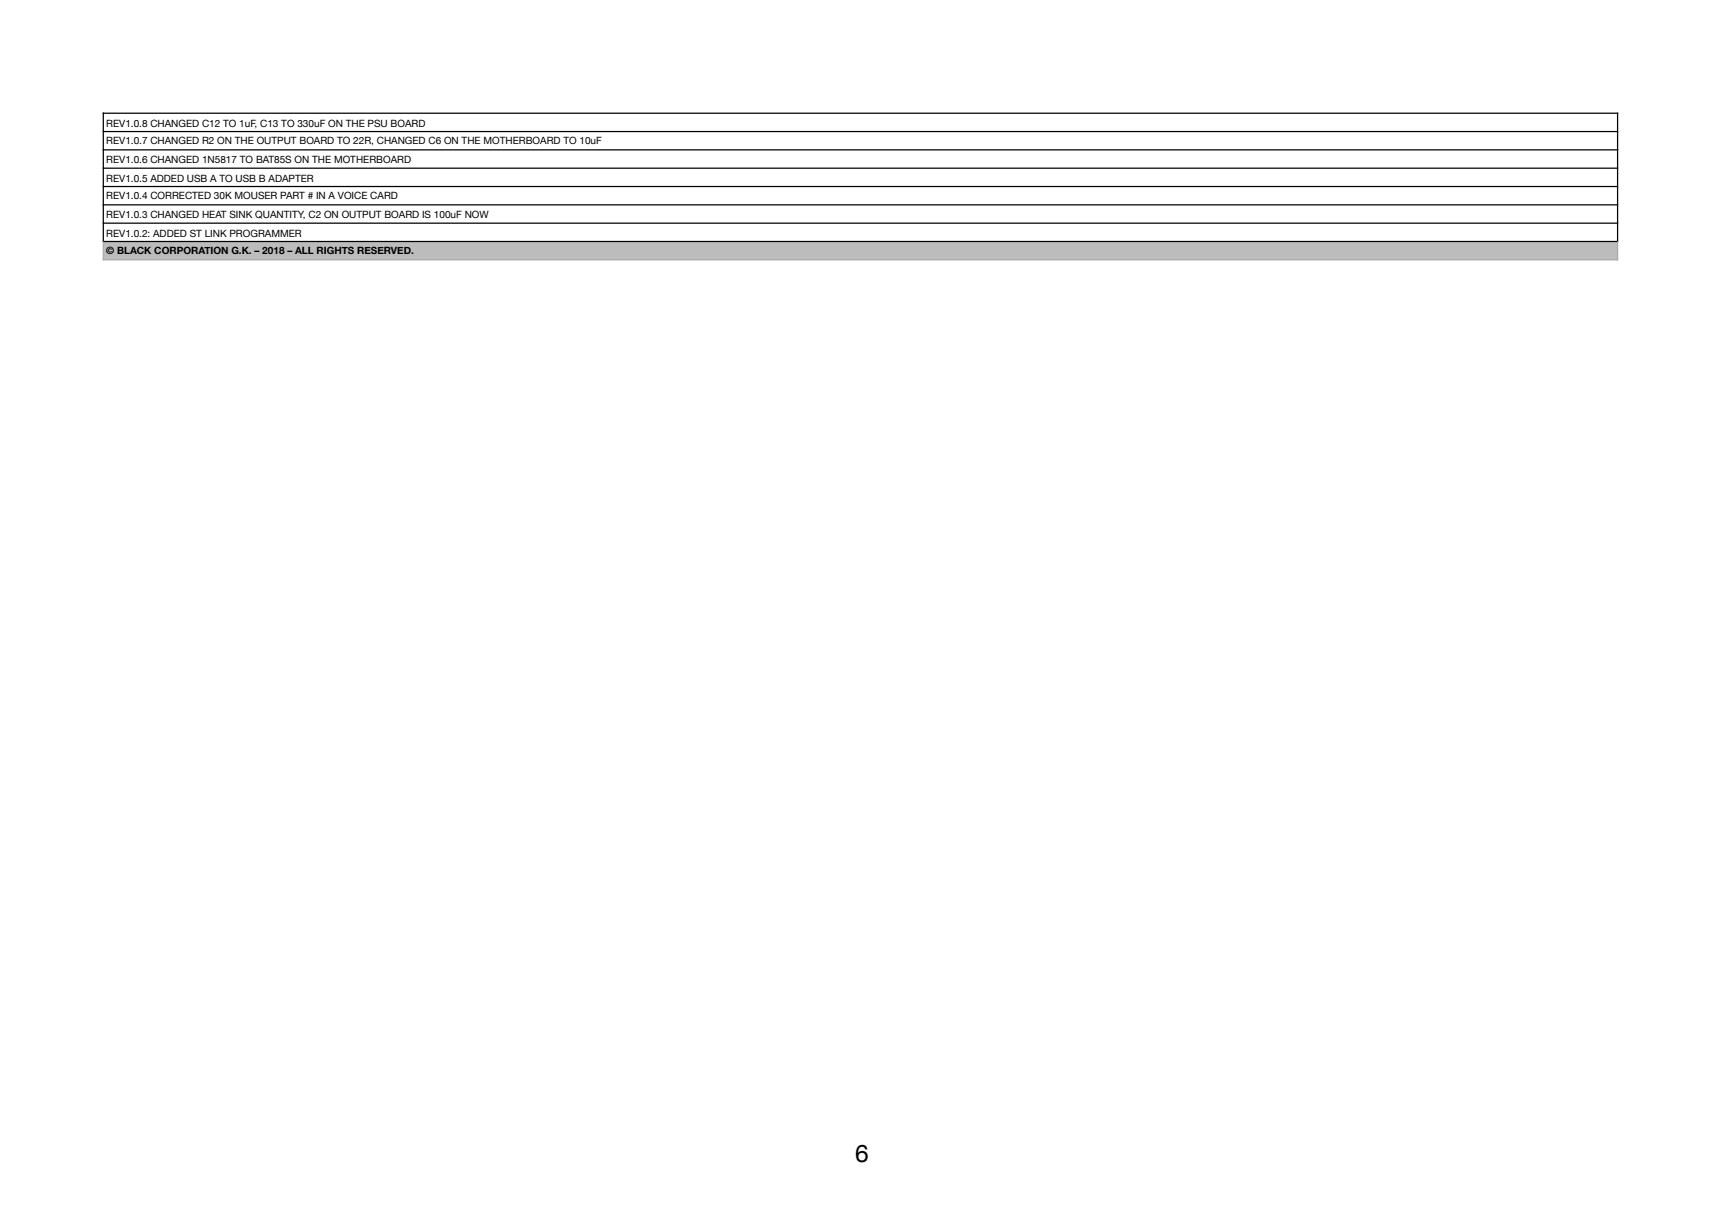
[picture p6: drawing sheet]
<svg xmlns="http://www.w3.org/2000/svg" width="487mm" height="344mm" viewBox="0 0 487 344" stroke-linecap="round" stroke-linejoin="round" font-family="sans-serif">
<defs><g id="words">
<text font-size="6.9" x="241.3" y="327.9">6</text>
<g font-size="2.8">
<text x="30" y="35.8">REV1.0.8 CHANGED C12 TO 1uF, C13 TO 330uF ON THE PSU BOARD</text>
<text x="30" y="40.7">REV1.0.7 CHANGED R2 ON THE OUTPUT BOARD TO 22R, CHANGED C6 ON THE MOTHERBOARD TO 10uF</text>
<text x="30" y="46">REV1.0.6 CHANGED 1N5817 TO BAT85S ON THE MOTHERBOARD</text>
<text x="30" y="51.3">REV1.0.5 ADDED USB A TO USB B ADAPTER</text>
<text x="30" y="56.2">REV1.0.4 CORRECTED 30K MOUSER PART # IN A VOICE CARD</text>
<text x="30" y="61.5">REV1.0.3 CHANGED HEAT SINK QUANTITY, C2 ON OUTPUT BOARD IS 100uF NOW</text>
<text x="30" y="66.8">REV1.0.2: ADDED ST LINK PROGRAMMER</text>
<text x="30" y="71.8">© BLACK CORPORATION G.K. – 2018 – ALL RIGHTS RESERVED.</text>
</g>
</g></defs>
<path d="M29.1 68.1h427.3v5.2h-427.3z" fill="#bcbcbc"/>
<path d="M29 31.9h427.5M29 37.1h427.5M29.1 31.8v36.3M456.4 31.8v36.3M29 42.3h427.5M29 47.4h427.5M29 52.6h427.5M29 57.8h427.5M29 62.9h427.5M29 68.1h427.5" fill="none" stroke="#000" stroke-width=".35"/>
<path d="M29 73.3h427.5M29.1 68.1v5.4M456.4 68.1v5.4" fill="none" stroke="#aaa" stroke-width=".35"/>
<use href="#words"/>
</svg>
